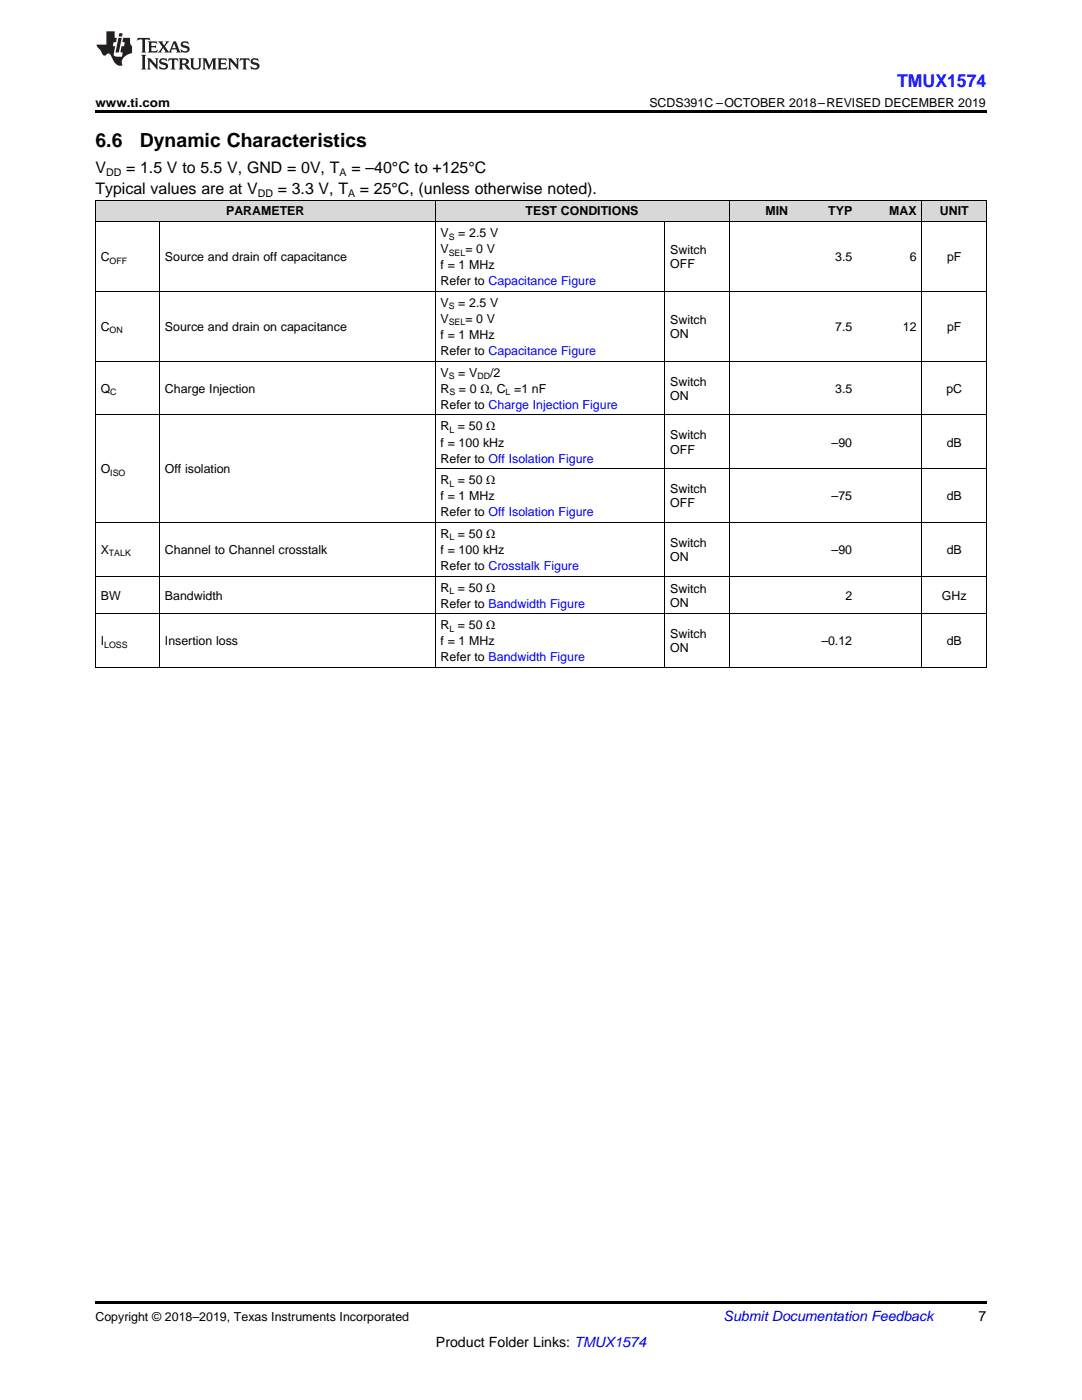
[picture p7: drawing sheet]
<svg xmlns="http://www.w3.org/2000/svg" width="216mm" height="279mm" viewBox="0 0 216 279" stroke-linecap="round" stroke-linejoin="round" font-family="sans-serif">
<defs><g id="words">
<g font-size="3.9">
<text x="19" y="29.3">6.6</text>
<text x="27.9" y="29.3">Dynamic Characteristics</text>
</g>
<text font-size="3.5" fill="#00f" x="179" y="17.3">TMUX1574</text>
<g font-size="3.2">
<text x="19" y="34.4">V</text>
<text x="25.2" y="34.4">= 1.5 V to 5.5 V, GND = 0V, T</text>
<text x="70.1" y="34.4">= –40°C to +125°C</text>
<text x="19" y="38.7">Typical values are at V</text>
<text x="55.4" y="38.7">= 3.3 V, T</text>
<text x="71.8" y="38.7">= 25°C, (unless otherwise noted).</text>
</g>
<text font-size="2.8" fill="#0000c8" x="144.4" y="263.6">Submit Documentation Feedback</text>
<g font-size="2.8">
<text x="195.3" y="263.6">7</text>
<text x="87" y="268.9">Product Folder Links: TMUX1574</text>
</g>
<g font-size="2.5">
<text x="19" y="21.4">www.ti.com</text>
<text x="129.6" y="21.4">SCDS391C –OCTOBER 2018–REVISED DECEMBER 2019</text>
<text x="45.1" y="43">PARAMETER</text>
<text x="87.9" y="47.3">V</text>
<text x="91.4" y="47.3">= 2.5 V</text>
<text x="104.9" y="43">TEST CONDITIONS</text>
<text x="152.8" y="43">MIN</text>
<text x="165.3" y="43">TYP</text>
<text x="177.4" y="43">MAX</text>
<text x="187.5" y="43">UNIT</text>
<text x="20.1" y="52.1">C</text>
<text x="32.9" y="52.1">Source and drain off capacitance</text>
<text x="87.9" y="50.5">V</text>
<text x="87.9" y="53.7">f = 1 MHz</text>
<text x="92.9" y="50.5">= 0 V</text>
<text x="133.7" y="50.7">Switch</text>
<text x="133.7" y="53.5">OFF</text>
<text x="166.7" y="52.1">3.5</text>
<text x="181.5" y="52.1">6</text>
<text x="189" y="52.1">pF</text>
<text x="87.9" y="56.9">Refer to Capacitance Figure</text>
<text x="87.9" y="61.2">V</text>
<text x="87.9" y="64.5">V</text>
<text x="91.4" y="61.2">= 2.5 V</text>
<text x="92.9" y="64.5">= 0 V</text>
<text x="133.7" y="64.6">Switch</text>
<text x="20.1" y="66">C</text>
<text x="32.9" y="66">Source and drain on capacitance</text>
<text x="87.9" y="67.7">f = 1 MHz</text>
<text x="87.9" y="70.9">Refer to Capacitance Figure</text>
<text x="133.7" y="67.5">ON</text>
<text x="166.7" y="66">7.5</text>
<text x="180.2" y="66">12</text>
<text x="189" y="66">pF</text>
<text x="87.9" y="75.2">V</text>
<text x="91.4" y="75.2">= V</text>
<text x="97.8" y="75.2">/2</text>
<text x="133.7" y="77">Switch</text>
<text x="20.1" y="78.4">Q</text>
<text x="32.9" y="78.4">Charge Injection</text>
<text x="87.9" y="78.4">R</text>
<text x="87.9" y="81.6">Refer to Charge Injection Figure</text>
<text x="91.6" y="78.4">= 0 Ω, C =1 nF</text>
<text x="133.7" y="79.8">ON</text>
<text x="166.7" y="78.4">3.5</text>
<text x="188.8" y="78.4">pC</text>
<text x="87.9" y="85.9">R = 50 Ω</text>
<text x="87.9" y="89.1">f = 100 kHz</text>
<text x="133.7" y="87.7">Switch</text>
<text x="165.9" y="89.1">–90</text>
<text x="188.9" y="89.1">dB</text>
<text x="20.1" y="94.5">O</text>
<text x="32.9" y="94.5">Off isolation</text>
<text x="87.9" y="92.3">Refer to Off Isolation Figure</text>
<text x="133.7" y="90.5">OFF</text>
<text x="87.9" y="96.6">R = 50 Ω</text>
<text x="87.9" y="99.8">f = 1 MHz</text>
<text x="133.7" y="98.4">Switch</text>
<text x="133.7" y="101.2">OFF</text>
<text x="165.9" y="99.8">–75</text>
<text x="188.9" y="99.8">dB</text>
<text x="87.9" y="103">Refer to Off Isolation Figure</text>
<text x="87.9" y="107.4">R = 50 Ω</text>
<text x="20.1" y="110.6">X</text>
<text x="32.9" y="110.6">Channel to Channel crosstalk</text>
<text x="87.9" y="110.6">f = 100 kHz</text>
<text x="87.9" y="113.8">Refer to Crosstalk Figure</text>
<text x="133.7" y="109.1">Switch</text>
<text x="133.7" y="112">ON</text>
<text x="165.9" y="110.6">–90</text>
<text x="188.9" y="110.6">dB</text>
<text x="20.1" y="119.7">BW</text>
<text x="32.9" y="119.7">Bandwidth</text>
<text x="87.9" y="118.1">R = 50 Ω</text>
<text x="133.7" y="118.3">Switch</text>
<text x="168.7" y="119.7">2</text>
<text x="187.9" y="119.7">GHz</text>
<text x="87.9" y="121.3">Refer to Bandwidth Figure</text>
<text x="87.9" y="125.6">R = 50 Ω</text>
<text x="133.7" y="121.1">ON</text>
<text x="20.1" y="128.8">I</text>
<text x="32.9" y="128.8">Insertion loss</text>
<text x="87.9" y="128.8">f = 1 MHz</text>
<text x="133.7" y="127.4">Switch</text>
<text x="133.7" y="130.2">ON</text>
<text x="163.9" y="128.8">–0.12</text>
<text x="188.9" y="128.8">dB</text>
<text x="87.9" y="132">Refer to Bandwidth Figure</text>
<text x="19" y="263.6">Copyright © 2018–2019, Texas Instruments Incorporated</text>
</g>
<g font-size="2.1">
<text x="21.2" y="35.1">DD</text>
<text x="67.8" y="35.1">A</text>
<text x="51.4" y="39.3">DD</text>
<text x="69.5" y="39.3">A</text>
</g>
<g font-size="1.8">
<text x="89.5" y="47.8">S</text>
<text x="21.9" y="52.6">OFF</text>
<text x="89.5" y="51">SEL</text>
<text x="89.5" y="61.7">S</text>
<text x="89.5" y="64.9">SEL</text>
<text x="21.9" y="66.5">ON</text>
<text x="89.5" y="75.7">S</text>
<text x="95.2" y="75.7">DD</text>
<text x="22" y="78.9">C</text>
<text x="89.7" y="78.9">S</text>
<text x="100.9" y="78.9">L</text>
<text x="89.7" y="86.4">L</text>
<text x="22" y="95">ISO</text>
<text x="89.7" y="97.1">L</text>
<text x="89.7" y="107.8">L</text>
<text x="21.7" y="111.1">TALK</text>
<text x="89.7" y="118.6">L</text>
<text x="20.8" y="129.3">LOSS</text>
<text x="89.7" y="126.1">L</text>
</g>
</g></defs>
<g fill="#d8d8d8">
<path d="M19 40h12.9v4.3h-12.9z"/>
<path d="M31.9 40h55v4.3h-55z"/>
<path d="M86.9 40h45.8v4.3h-45.8z"/>
<path d="M132.7 40h12.8v4.3h-12.8z"/>
<path d="M145.5 40h12.8v4.3h-12.8z"/>
<path d="M158.3 40h12.9v4.3h-12.9z"/>
<path d="M171.2 40h12.8v4.3h-12.8z"/>
<path d="M184 40h12.8v4.3h-12.8z"/>
</g>
<path d="M19 22h177.8v.5h-177.8zM19 133.2l.2 .1zM86.7 133.2l.2 .1zM132.6 133.2l.1 .1zM145.4 133.2l.1 .1zM183.9 133.2l.1 .1zM196.7 133.2l.1 .1zM19 259.7h177.8v.5h-177.8z" fill="#000"/>
<g fill="none" stroke="#000" stroke-width=".2">
<path d="M19 39.9h177.8M19.1 40v93.3M86.8 40v93.3M145.5 40v93.3M184 40v93.3M196.8 40v93.3M19 58.2h177.8M19 44.2h177.8M31.8 44.3v89M132.6 44.3v89M19 72.1h177.8M19 82.8h177.8"/>
<path d="M86.9 93.5h109.9M19 115h177.8M19 104.3h177.8M19 133.2h177.8M19 122.5h177.8"/>
</g>
<g fill="#231f20">
<path d="M27.5 7.6l-.1 .5 .4-.2h.6v.1v2.1l-.2 .4h1l-.3-.4v-2.1l.1-.1h.5l.5 .2-.2-.5zM29.5 8.3l.2 .3v1.5l-.2 .4h1.8l.2-.6a1.04 1.04 0 0 1-1.3 .2v-.7h.6l.3 .2v-.6l-.3 .2h-.6v-.6l.8-.1 .4 .3-.2-.5zM31.5 8.3l.9 1.1-.9 1.1h.8l-.2-.2 .5-.7 .4 .7-.2 .2h1.5l-.1-.2 .1-.4h.9l.1 .4-.2 .2h1l-.3-.3-.7-1.9h-.5l-.9 2-.8-1 .9-1h-.8l.1 .3-.3 .5-.4-.6 .2-.2zM34.7 8.6l.4 1h-.7zM36.3 8.4a.63 .63 0 0 0-.2 .7 .63 .63 0 0 0 .6 .4l.6 .2 .1 .2a.75 .75 0 0 1-.7 .4 .75 .75 0 0 1-.6-.5l.1 .7 .1-.1a1.11 1.11 0 0 0 1.5-.6 1.13 1.13 0 0 0-1.2-.8l-.1-.4a1.04 1.04 0 0 1 1.2 .2l-.2-.5-.1 .1-.5-.2zM28.2 10.9l.2 .4v2.2l-.2 .4h1l-.3-.4v-2.2l.3-.4zM29.3 11.6l.3 .4v1.5l-.3 .4h.8l-.2-.4v-1.3l1.5 1.7v-1.9l.2-.4h-.7l.2 .4v.9l-1.1-1.3zM32 11.8a.62 .62 0 0 0-.2 .7 .62 .62 0 0 0 .6 .4l.6 .1 .1 .3a.76 .76 0 0 1-.7 .3 .76 .76 0 0 1-.6-.4l.1 .7 .1-.1a1.11 1.11 0 0 0 1.5-.6 1.13 1.13 0 0 0-1.2-.8l-.1-.4a1.04 1.04 0 0 1 1.2 .2l-.2-.6-.1 .1-.5-.1zM33.7 11.6l-.2 .6a.61 .61 0 0 1 .8-.3v1.6l-.2 .4h.9l-.2-.4v-1.6a.63 .63 0 0 1 .8 .3l-.2-.6zM35.6 11.6l.3 .4v1.5l-.3 .4h1l-.2-.2v-.8l.5 .2a.76 .76 0 0 0 1.2 .7l-1-1a.58 .58 0 0 0 .6-.5 .58 .58 0 0 0-.5-.6zM36.4 11.9h.1a.45 .45 0 0 1 .5 .1 .45 .45 0 0 1 .1 .5l-.7 .2zM37.9 11.6l.2 .2a2.17 2.17 0 0 0 .3 1.9 .99 .99 0 0 0 1.6-.6v-1.1l.2-.4h-.7l.2 .2a1.92 1.92 0 0 1-.2 1.8 .6 .6 0 0 1-.9-.5v-1.1l.2-.4zM40.4 11.6l.2 .4v1.5l-.2 .4h.7l-.2-.4v-1.4l.8 1.8 .8-1.8v1.4l-.2 .4h.9l-.2-.4v-1.5l.2-.4h-.8l-.6 1.5-.6-1.5zM43.4 11.6l.2 .4v1.5l-.2 .4h1.8l.2-.6a1.04 1.04 0 0 1-1.3 .1v-.6h.5l.4 .2v-.6l-.4 .2h-.5v-.7h.8l.3 .3-.1-.6zM45.5 11.6l.2 .4v1.5l-.2 .4h.7l-.2-.4v-1.3l1.5 1.7v-1.9l.2-.4h-.7l.2 .4v.9l-1.1-1.3zM47.9 11.6l-.1 .6a.61 .61 0 0 1 .8-.3v1.6l-.3 .4h1l-.3-.4 .1-1.6a.63 .63 0 0 1 .7 .3l-.1-.6zM50.2 11.8a.62 .62 0 0 0-.2 .7 .62 .62 0 0 0 .6 .4l.6 .1 .2 .3a.76 .76 0 0 1-.8 .3 .76 .76 0 0 1-.6-.4l.1 .7 .2-.1a1.11 1.11 0 0 0 1.5-.6 1.13 1.13 0 0 0-1.3-.8l-.1-.4a1.04 1.04 0 0 1 1.2 .2l-.1-.6-.2 .1-.5-.1z"/>
<path d="M21.2 6.3v2.6h-1.9l.1 .4 .7 .9a.91 .91 0 0 0 1 .8 .56 .56 0 0 1 .5-.3 .56 .56 0 0 1 .5 .3l.4 .8a1.53 1.53 0 0 0 1.9 1.2 1.54 1.54 0 0 1 1-2.1l.9-.3v-1.4a1.52 1.52 0 0 1-.3-1.6h-1.4l-.2 .8h.5l-.2 .8h-.4l-.2 1v.2l.4 .1-.2 .8a1.93 1.93 0 0 1-1.6-.3l.3-1.8h-.5l.2-.8h.4l.2-.8h-.4v-1.3zM23.6 7.6l-.6 2.9h.7l.6-2.9zM23.8 6.6l-.1 .7h.6l.2-.7z"/>
</g>
<use href="#words"/>
</svg>
